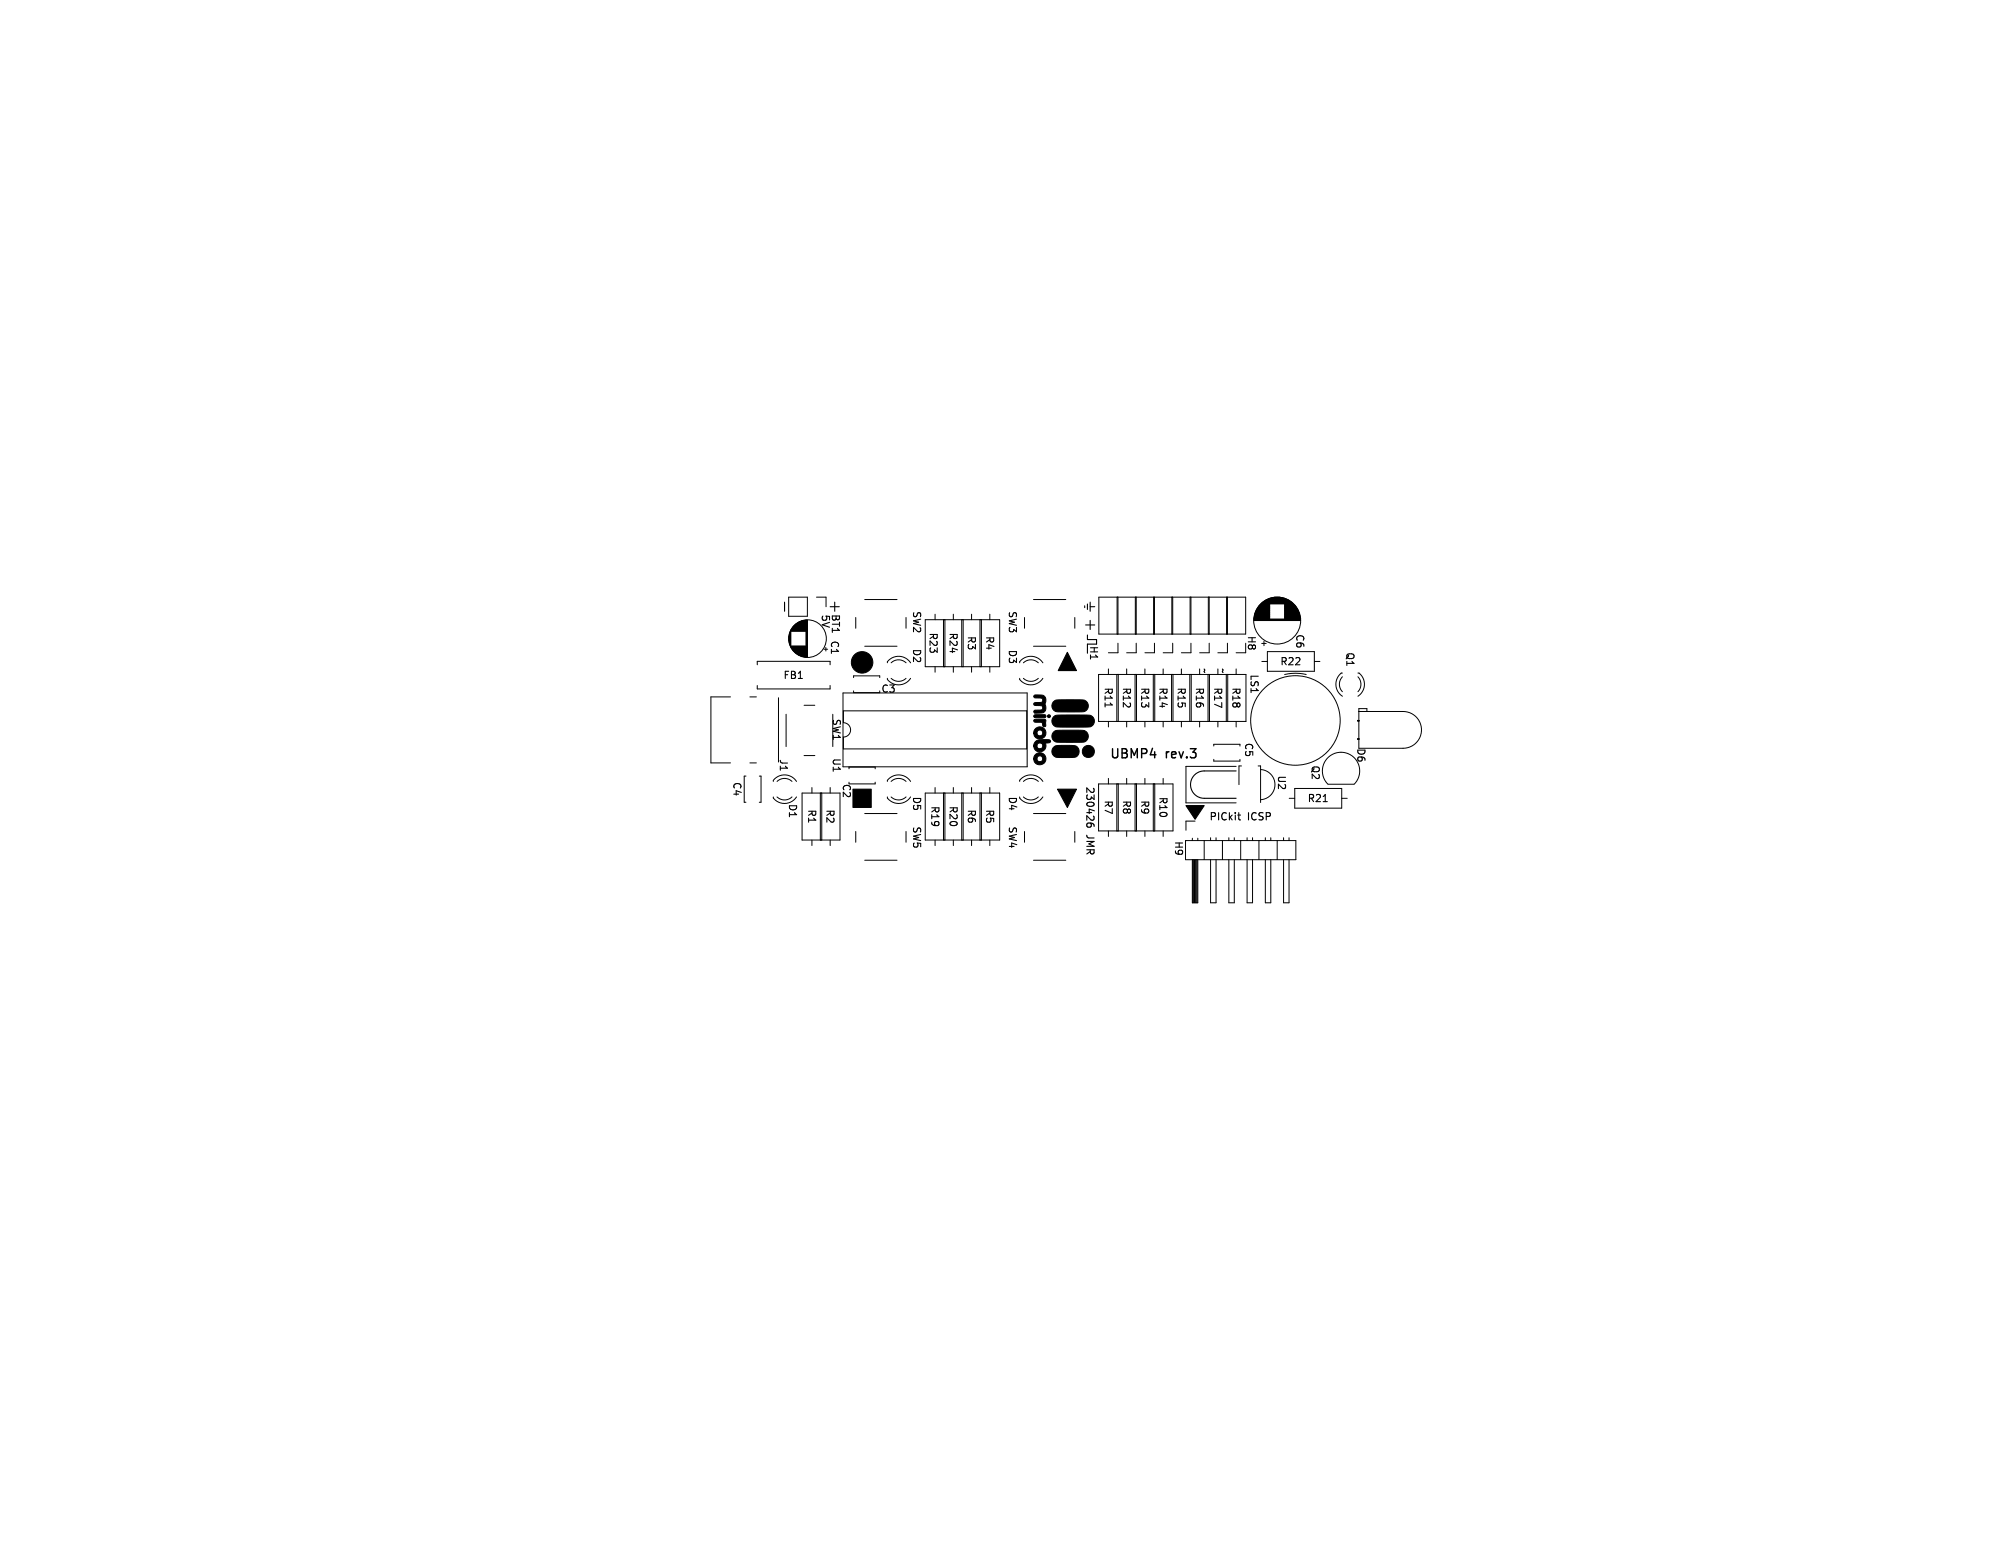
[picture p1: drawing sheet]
<svg xmlns="http://www.w3.org/2000/svg" width="279mm" height="216mm" viewBox="0 0 279 216" stroke-linecap="round" stroke-linejoin="round" font-family="sans-serif">
<defs><g id="words">
<g font-size="1.8">
<text x="154.5" y="105.8">UBMP4</text>
<text x="162.2" y="105.8">rev.3</text>
</g>
<g font-size="1.4">
<text x="114.2" y="85.5" transform="rotate(90 114.2 85.5)">5V</text>
<text x="115.5" y="89.1" transform="rotate(90 115.5 89.1)">C1</text>
<text x="115.6" y="85.4" transform="rotate(90 115.6 85.4)">BT1</text>
<text x="126.9" y="85" transform="rotate(90 126.9 85)">SW2</text>
<text x="129.2" y="88" transform="rotate(90 129.2 88)">R23</text>
<text x="132" y="88" transform="rotate(90 132 88)">R24</text>
<text x="134.6" y="88.5" transform="rotate(90 134.6 88.5)">R3</text>
<text x="137.1" y="88.5" transform="rotate(90 137.1 88.5)">R4</text>
<text x="140.3" y="85" transform="rotate(90 140.3 85)">SW3</text>
<text x="151.6" y="89.8" transform="rotate(90 151.6 89.8)">H1</text>
<text x="173.6" y="88.4" transform="rotate(90 173.6 88.4)">H8</text>
<text x="180.3" y="88.2" transform="rotate(90 180.3 88.2)">C6</text>
<text x="109" y="94.7">FB1</text>
<text x="126.9" y="90.2" transform="rotate(90 126.9 90.2)">D2</text>
<text x="140.3" y="90.4" transform="rotate(90 140.3 90.4)">D3</text>
<text x="153.6" y="95.6" transform="rotate(90 153.6 95.6)">R11</text>
<text x="156.2" y="95.6" transform="rotate(90 156.2 95.6)">R12</text>
<text x="158.7" y="95.6" transform="rotate(90 158.7 95.6)">R13</text>
<text x="161.2" y="95.6" transform="rotate(90 161.2 95.6)">R14</text>
<text x="163.8" y="95.6" transform="rotate(90 163.8 95.6)">R15</text>
<text x="166.3" y="95.6" transform="rotate(90 166.3 95.6)">R16</text>
<text x="168.3" y="93.8" transform="rotate(-90 168.3 93.8)">~</text>
<text x="168.9" y="95.6" transform="rotate(90 168.9 95.6)">R17</text>
<text x="170.9" y="93.8" transform="rotate(-90 170.9 93.8)">~</text>
<text x="171.4" y="95.6" transform="rotate(90 171.4 95.6)">R18</text>
<text x="173.9" y="93.8" transform="rotate(90 173.9 93.8)">LS1</text>
<text x="178.2" y="92.8">R22</text>
<text x="187.3" y="90.7" transform="rotate(90 187.3 90.7)">Q1</text>
<text x="115.8" y="100" transform="rotate(90 115.8 100)">SW1</text>
<text x="122.6" y="96.6">C3</text>
<text x="108.4" y="105.6" transform="rotate(90 108.4 105.6)">J1</text>
<text x="115.8" y="105.5" transform="rotate(90 115.8 105.5)">U1</text>
<text x="173.2" y="103.3" transform="rotate(90 173.2 103.3)">C5</text>
<text x="177.7" y="107.9" transform="rotate(90 177.7 107.9)">U2</text>
<text x="182.4" y="106.5" transform="rotate(90 182.4 106.5)">Q2</text>
<text x="188.8" y="104.1" transform="rotate(90 188.8 104.1)">D6</text>
<text x="101.9" y="108.8" transform="rotate(90 101.9 108.8)">C4</text>
<text x="109.7" y="111.8" transform="rotate(90 109.7 111.8)">D1</text>
<text x="112.3" y="112.6" transform="rotate(90 112.3 112.6)">R1</text>
<text x="114.9" y="112.6" transform="rotate(90 114.9 112.6)">R2</text>
<text x="117.2" y="109" transform="rotate(90 117.2 109)">C2</text>
<text x="126.9" y="110.8" transform="rotate(90 126.9 110.8)">D5</text>
<text x="129.5" y="112.1" transform="rotate(90 129.5 112.1)">R19</text>
<text x="132" y="112.1" transform="rotate(90 132 112.1)">R20</text>
<text x="134.6" y="112.6" transform="rotate(90 134.6 112.6)">R6</text>
<text x="137.1" y="112.6" transform="rotate(90 137.1 112.6)">R5</text>
<text x="140.3" y="110.8" transform="rotate(90 140.3 110.8)">D4</text>
<text x="151.1" y="109.4" transform="rotate(90 151.1 109.4)">230426</text>
<text x="153.6" y="111.3" transform="rotate(90 153.6 111.3)">R7</text>
<text x="156.2" y="111.3" transform="rotate(90 156.2 111.3)">R8</text>
<text x="158.7" y="111.3" transform="rotate(90 158.7 111.3)">R9</text>
<text x="161.2" y="110.9" transform="rotate(90 161.2 110.9)">R10</text>
<text x="182" y="111.8">R21</text>
<text x="126.9" y="115" transform="rotate(90 126.9 115)">SW5</text>
<text x="140.3" y="115" transform="rotate(90 140.3 115)">SW4</text>
<text x="151.1" y="116.2" transform="rotate(90 151.1 116.2)">JMR</text>
<text x="163.4" y="117" transform="rotate(90 163.4 117)">H9</text>
<text x="168.3" y="114.4">PICkit</text>
<text x="173.7" y="114.4">ICSP</text>
</g>
</g></defs>
<g fill="none" stroke="#000" stroke-width=".14">
<path d="M101.7 97h-2.7v9.2h2.7M104.4 97h.9M105.4 95.4v.5h10.2v-.5M105.4 92.5v-.4h10.2v.4M108.4 97.1v9M109.4 99.4v4.5M109.8 83.1h2.6v2.7h-2.6zM109.8 88.6v.6M109.9 88.4v1M109.9 88.2v1.4M109.9 88.1v1.6M110 88v1.8"/>
<path d="M110 87.9v2M110.1 87.8v2.2M110.1 87.7v2.4M110.1 87.6v.3M110.1 89.9v.3M110.2 87.6v.3M110.2 89.9v.3M110.2 87.5v.4M110.2 89.9v.4M110.3 87.5v.4M110.3 89.9v.4M110.3 87.4v.5"/>
<path d="M110.3 89.9v.5M110.3 87.3v.6M110.3 89.9v.6M110.4 87.3v.6M110.4 89.9v.6M110.4 87.2v.7M110.4 89.9v.7M110.5 87.2v.7M110.5 89.9v.7M110.5 87.1v.8M110.5 89.9v.8M110.6 87.1v.8"/>
<path d="M110.6 89.9v.8M110.6 87v.9M110.6 89.9v.9M110.7 87v.9M110.7 89.9v.9M110.7 86.9v1M110.7 89.9v1M110.8 86.9v1M110.8 89.9v1M110.9 86.8v1.1M110.9 89.9v1.1M111 86.8v1.1"/>
<path d="M111 89.9v1.1M111 86.7v1.2M111 89.9v1.2M111.1 86.7v1.2M111.1 89.9v1.2M111.2 86.6v1.3M111.2 89.9v1.3M111.3 86.6v1.3M111.3 89.9v1.3M111.4 86.5v1.4M111.4 89.9v1.4M111.5 86.5v1.4"/>
<path d="M111.5 89.9v1.4M111.6 86.5v1.4M111.6 89.9v1.4M111.6 86.4v1.5M111.6 89.9v1.5M111.7 86.4v1.5M111.7 89.9v1.5M111.8 86.4v1.5M111.8 89.9v1.5M111.9 86.4v1.5M111.9 89.9v1.5M111.9 98.2h1.5"/>
<path d="M112 86.4v1.5M112 89.9v1.5M112.1 86.3v1.6M112.1 89.9v1.6M112.2 86.3v1.6M112.2 89.9v1.6M112.2 86.3v5.2M112.3 86.3v5.2M112.4 86.3v5.2M113.7 83.1h1.3v1.4M114.7 90.4h.5M115 90.1v.5"/>
<path d="M115.9 99.4v4.5M117.4 96.5h25.6v10.2h-25.6zM117.4 99h25.5v5.2h-25.5v-1.6a1 1 0 0 0 1-1 1 1 0 0 0-1-1zM118.8 96.2v.2h3.7M118.8 94.3v-.2h3.7v.2M119.1 86v1.5M120.4 83.5h4.5M120.4 90h4.5M123.5 92.3a1.48 1.48 0 0 1 1.2-.9 1.99 1.99 0 0 1 2.1 .9M124.1 92.3a1.5 1.5 0 0 1 2 0M126.1 86v1.5M126.1 94.4a1.5 1.5 0 0 1-2 0"/>
<path d="M126.8 94.4a1.99 1.99 0 0 1-3.3 .2v-.2M128.8 86.3h10.4v6.5h-10.4zM130.2 85.5v.8M130.2 92.8v.8M131.3 86.3v6.5M131.5 86.3v6.5M132.7 85.5v.8M132.7 92.8v.8M133.9 86.3v6.5M134.1 86.3v6.5M135.3 85.5v.8M135.3 92.8v.8"/>
<path d="M136.4 86.3v6.5M136.6 86.3v6.5M137.8 85.5v.8M137.8 92.8v.8M141.9 92.3a1.48 1.48 0 0 1 1.2-.9 1.99 1.99 0 0 1 2.1 .9M142.5 92.3a1.5 1.5 0 0 1 2.1 0M142.6 86v1.5M143.9 83.5h4.5M143.9 90h4.5M144.6 94.4a1.5 1.5 0 0 1-2.1 0M145.2 94.4a1.99 1.99 0 0 1-3.3 .2v-.2M149.6 86v1.5"/>
<path d="M152.9 93.9h20.6v6.5h-20.6zM153 83.1h20.4v5.2h-20.4zM154.3 93.1v.8M155.5 93.9v6.5M155.5 83.1v5.2M155.6 89.5v1.4h-1.3M155.6 83.1v5.2M155.7 93.9v6.5M156.8 93.1v.8M158 93.9v6.5M158.1 83.1v5.2M158.2 89.5v1.4h-1.4"/>
<path d="M158.2 83.1v5.2M158.2 93.9v6.5M159.4 93.1v.8M160.6 93.9v6.5M160.6 83.1v5.2M160.7 89.5v1.4h-1.3M160.7 83.1v5.2M160.8 93.9v6.5M161.9 93.1v.8M163.1 93.9v6.5M163.1 83.1v5.2M163.3 89.5v1.4h-1.4"/>
<path d="M163.3 83.1v5.2M163.3 93.9v6.5M164.5 93.1v.8M165.6 93.9v6.5M165.7 83.1v5.2M165.8 89.5v1.4h-1.3M165.8 83.1v5.2M165.8 93.9v6.5M167 93.1v.8M168.2 93.9v6.5M168.2 83.1v5.2M168.3 89.5v1.4h-1.3"/>
<path d="M168.3 83.1v5.2M168.4 93.9v6.5M169.5 93.1v.8M170.7 93.9v6.5M170.8 83.1v5.2M170.9 89.5v1.4h-1.4M170.9 83.1v5.2M170.9 93.9v6.5M172.1 93.1v.8M173.4 89.5v1.4h-1.3M174.6 86.4h6.4M174.6 86.3h6.4"/>
<path d="M174.6 86.2h6.4M174.6 86.1h2.2M174.6 86h2.2M174.6 85.9h2.2M174.6 85.8h2.2M174.6 85.7h2.2M174.7 85.6h2.1M174.7 85.5h2.1M174.7 85.4h2.1M174.7 85.3h2.1M174.8 85.3h2M174.8 85.2h2"/>
<path d="M174.8 85.1h2M174.9 85h1.9M174.9 84.9h1.9M175 84.8h1.8M175 84.7h1.8M175.1 84.7h1.7M175.1 84.6h1.7M175.1 84.5h1.7M175.2 84.5h1.6M175.2 84.4h1.6M175.3 84.4h1.5M175.3 84.3h1.5"/>
<path d="M175.4 84.2h1.4M175.5 84.1h1.3M175.5 84.1h4.6M175.6 84h4.4M175.6 89.6h.7M175.7 83.9h4.2M175.7 92.1h.7M175.8 83.9h4M175.8 83.8h4M175.9 83.8h3.8M175.9 83.7h3.8M176 89.3v.6"/>
<path d="M176 83.7h3.6M176.1 83.6h3.4M176.2 83.6h3.2M176.2 83.5h3.2M176.3 83.5h3M176.4 83.5h2.8M176.4 90.7h6.6v2.7h-6.6zM176.4 83.4h2.8M176.5 83.4h2.6M176.6 83.3h2.4M176.7 83.3h2.2M176.9 83.3h1.8"/>
<path d="M177 83.2h1.6M177.2 83.2h1.2M177.4 83.1h.8M178.8 93.9l1.6-.2 1.4 .2M178.8 86.1h2.2M178.8 86h2.2M178.8 85.9h2.2M178.8 85.8h2.2M178.8 85.7h2.2M178.8 85.6h2.1M178.8 85.5h2.1M178.8 85.4h2.1"/>
<path d="M178.8 85.3h2.1M178.8 85.3h2M178.8 85.2h2M178.8 85.1h2M178.8 85h1.9M178.8 84.9h1.9M178.8 84.8h1.8M178.8 84.7h1.8M178.8 84.7h1.7M178.8 84.6h1.7M178.8 84.5h1.7M178.8 84.5h1.6"/>
<path d="M178.8 84.4h1.6M178.8 84.4h1.5M178.8 84.3h1.5M178.8 84.2h1.4M178.8 84.1h1.3M183 92.1h.7M186.9 94.2a1.5 1.5 0 0 0 0 2.1M186.9 93.7a1.38 1.38 0 0 0-.9 1.3 1.99 1.99 0 0 0 .9 1.9M189 93.7a1.48 1.48 0 0 1 .9 1.2 1.99 1.99 0 0 1-.9 2M189 94.2a1.5 1.5 0 0 1 0 2.1M189.2 99h6.1a2.56 2.56 0 0 1 2.6 2.6 2.56 2.56 0 0 1-2.6 2.6h-6.1v-5.6h1.1v.4M103.8 108h-.2v3.7h.2"/>
<path d="M104.4 106.2h.9M105.7 108h.2v3.7h-.2M107.7 108.8a1.48 1.48 0 0 1 1.1-.9 1.99 1.99 0 0 1 2.1 .9M108.2 108.8a1.5 1.5 0 0 1 2.1 0M110.3 110.9a1.5 1.5 0 0 1-2.1 0M110.9 110.9a1.99 1.99 0 0 1-3.2 .2v-.2M111.7 110.4h5.2v6.5h-5.2zM111.9 105.2h1.5M113 109.6v.8M113 116.9v.8M114.2 110.4v6.5M114.4 110.4v6.5"/>
<path d="M115.6 109.6v.8M115.6 116.9v.8M118.2 107v-.2h3.6v.2M119.1 115.7v1.5M120.4 119.7h4.5M120.4 113.2h4.5M121.8 108.9v.2h-3.6M123.5 108.8a1.48 1.48 0 0 1 1.2-.9 1.99 1.99 0 0 1 2.1 .9M124.1 108.8a1.5 1.5 0 0 1 2 0M126.1 115.7v1.5M126.1 110.9a1.5 1.5 0 0 1-2 0M126.8 110.9a1.99 1.99 0 0 1-3.3 .2v-.2"/>
<path d="M128.8 110.4h10.4v6.5h-10.4zM130.2 109.6v.8M130.2 116.9v.8M131.3 110.4v6.5M131.5 110.4v6.5M132.7 109.6v.8M132.7 116.9v.8M133.9 110.4v6.5M134.1 110.4v6.5M135.3 109.6v.8M135.3 116.9v.8M136.4 110.4v6.5"/>
<path d="M136.6 110.4v6.5M137.8 109.6v.8M137.8 116.9v.8M141.9 108.8a1.48 1.48 0 0 1 1.2-.9 1.99 1.99 0 0 1 2.1 .9M142.5 108.8a1.5 1.5 0 0 1 2.1 0M142.6 115.7v1.5M143.9 119.7h4.5M143.9 113.2h4.5M144.6 110.9a1.5 1.5 0 0 1-2.1 0M145.2 110.9a1.99 1.99 0 0 1-3.3 .2v-.2M149.6 115.7v1.5M152.9 109.1h10.4v6.6h-10.4z"/>
<path d="M154.3 100.4v.8M154.3 108.4v.7M154.3 115.7v.7M155.5 109.1v6.6M155.7 109.1v6.6M156.8 100.4v.8M156.8 108.4v.7M156.8 115.7v.7M158 109.1v6.6M158.2 109.1v6.6M159.4 100.4v.8M159.4 108.4v.7"/>
<path d="M159.4 115.7v.7M160.6 109.1v6.6M160.8 109.1v6.6M161.9 100.4v.8M161.9 108.4v.7M161.9 115.7v.7M164.5 100.4v.8M165 117h15.4v2.7h-15.4zM166 119.7v6h.7v-6M166 116.7v.3M166 119.7v6M166.2 119.7v6"/>
<path d="M166.3 119.7v6M166.4 114.3h-1.3v1.3M166.4 119.7v6M166.5 119.7v6M166.6 119.7v6M166.7 116.7v.3M167 100.4v.8M167.6 117v2.7M168.5 119.7v6h.8v-6M168.5 116.6v.4M169 103.8v-.2h3.6v.2M169 105.7v.2h3.6v-.2"/>
<path d="M169.3 116.6v.4M169.5 100.4v.8M170.2 117v2.7M171.1 119.7v6h.7v-6M171.1 116.6v.4M171.8 116.6v.4M172.1 106.7h-7v5.1h7M172.1 100.4v.8M172.7 117v2.7M172.8 106.6h-.3v2.6M173.6 119.7v6h.8v-6M173.6 116.6v.4"/>
<path d="M174.4 116.6v.4M175.2 106.6h.3v5.1M175.3 117v2.7M175.5 107.1a2.1 2.1 0 0 1 2 2.1 2.1 2.1 0 0 1-2 2.1M176.2 119.7v6h.7v-6M176.2 116.6v.4M176.9 116.6v.4M177.8 117v2.7M178.7 119.7v6h.7v-6M178.7 116.6v.4M179.4 116.6v.4M179.5 111.1h.7"/>
<path d="M180.2 109.8h6.6v2.7h-6.6zM184.9 109.2a2.6 2.6 0 0 1 0-3.7 2.6 2.6 0 0 1 3.6 0 2.6 2.6 0 0 1 0 3.7M184.9 109.2h3.6M186.8 111.1h.8M189 102.9h.2M189 100.3h.2"/>
<circle cx="112.4" cy="88.9" r="2.62"/>
<circle cx="177.8" cy="86.4" r="3.3"/>
<circle cx="180.3" cy="100.3" r="6.2"/>
</g>
<g fill="none" stroke="#000" stroke-width=".15">
<path d="M109.2 83.8v1.3M115.6 84.5h1.2M116.2 83.8v1.3M151 84.3v.3M151.1 87h1.3M151.4 84.1v.7M151.4 88.4v.6h1.3v.7M151.8 83.8v1.3M151.8 86.4v1.2M151.8 84.5h.6M153.8 97.8v.6M151.5 114.6l-.2 .2v.2l.2 .1h.2l.2-.1v-.2l-.2-.2"/>
<path d="M151.9 114.6l.4 .2v.2M172.1 107.3h-4.5a1.9 1.9 0 0 0-1.9 1.9 1.9 1.9 0 0 0 1.9 1.9h4.5M172.3 113.5h.4M172.5 114.1h.2M184.2 111.6h.6"/>
</g>
<g fill="#000" stroke="#000" stroke-width=".14">
<path d="M144 96.8l.5-.1a.83 .83 0 0 1 1 .3 .83 .83 0 0 1 0 1 .79 .79 0 0 1 0 1 .79 .79 0 0 1-.9 .3h-.6a.23 .23 0 0 1-.1-.3 .23 .23 0 0 1 .3-.1l.5-.1a.33 .33 0 0 0 .5-.3 .33 .33 0 0 0-.5-.3h-.7l-.1-.3 .2-.1a1.25 1.25 0 0 0 1.1-.2v-.2a1.58 1.58 0 0 0-1.2-.3l-.1-.2zM144 99.5h1.5l.1 .2-.1 .2h-1a.42 .42 0 0 1-.6-.2zM146.6 97.7a1.44 1.44 0 0 1 1.3-.3h2.5a.87 .87 0 0 1 1.1 .8 .87 .87 0 0 1-1 .9h-3.1a.85 .85 0 0 1-.9-.4 .85 .85 0 0 1 .1-1zM146.6 99.8a1.84 1.84 0 0 1 1.6-.3h3a.88 .88 0 0 1 1.2 .9 .88 .88 0 0 1-1.2 .8h-3.8a.84 .84 0 0 1-.9-.4 .84 .84 0 0 1 .1-1zM144.2 101.4a.85 .85 0 0 1 1.3 .2 .85 .85 0 0 1-.5 1.2 .85 .85 0 0 1-1.1-.7h.5a.41 .41 0 0 0 .5 .3 .41 .41 0 0 0 .1-.7 .41 .41 0 0 0-.6 .2v.2h-.5v-.3zM144.2 105a.85 .85 0 0 1 1.3 .2 .85 .85 0 0 1-.5 1.2 .85 .85 0 0 1-1.1-.7h.5a.41 .41 0 0 0 .5 .3 .41 .41 0 0 0 .1-.7 .41 .41 0 0 0-.6 .2v.2h-.5v-.3zM144 100.2l.5-.1a1.32 1.32 0 0 1 1.1 .1v.8a.23 .23 0 0 1-.3 .2 .23 .23 0 0 1-.2-.3v-.4h-.8a.28 .28 0 0 1-.4-.2zM144.1 103.3a2.65 2.65 0 0 1 2-.3l.2 .2-.1 .1-.6 .1a.88 .88 0 0 1-.6 1.2 .88 .88 0 0 1-1.1-.8h.4a.41 .41 0 0 0 .6 .4 .41 .41 0 0 0 .1-.7 .41 .41 0 0 0-.6 .2l-.1 .1h-.4zM146.6 104a2.14 2.14 0 0 1 1.7-.2 2.49 2.49 0 0 1 1.7 .2 .88 .88 0 0 1 .1 1 .88 .88 0 0 1-1 .4h-1.4a.92 .92 0 0 1-1.1-.3 .92 .92 0 0 1 0-1.1zM146.6 101.9a1.44 1.44 0 0 1 1.3-.3h2.5a.87 .87 0 0 1 1.1 .8 .87 .87 0 0 1-1 .9h-3.1a.85 .85 0 0 1-.9-.4 .85 .85 0 0 1 .1-1z"/>
<circle cx="120" cy="92.2" r="1.5"/>
<circle cx="146" cy="99.7" r=".22"/>
<circle cx="151.5" cy="104.6" r=".85"/>
<circle cx="189" cy="102.9" r=".06"/>
<circle cx="189" cy="100.3" r=".06"/>
<circle cx="189.2" cy="102.9" r=".06"/>
<circle cx="189.2" cy="100.3" r=".06"/>
</g>
<path d="M148.6 90.8l1.3 2.5h-2.6zM118.7 109.9h2.6v2.5h-2.6zM147.2 109.9h2.7l-1.3 2.5zM165.1 112.1h2.5l-1.2 1.9z" fill="#000" stroke="#000" stroke-width=".15"/>
<use href="#words"/>
</svg>
